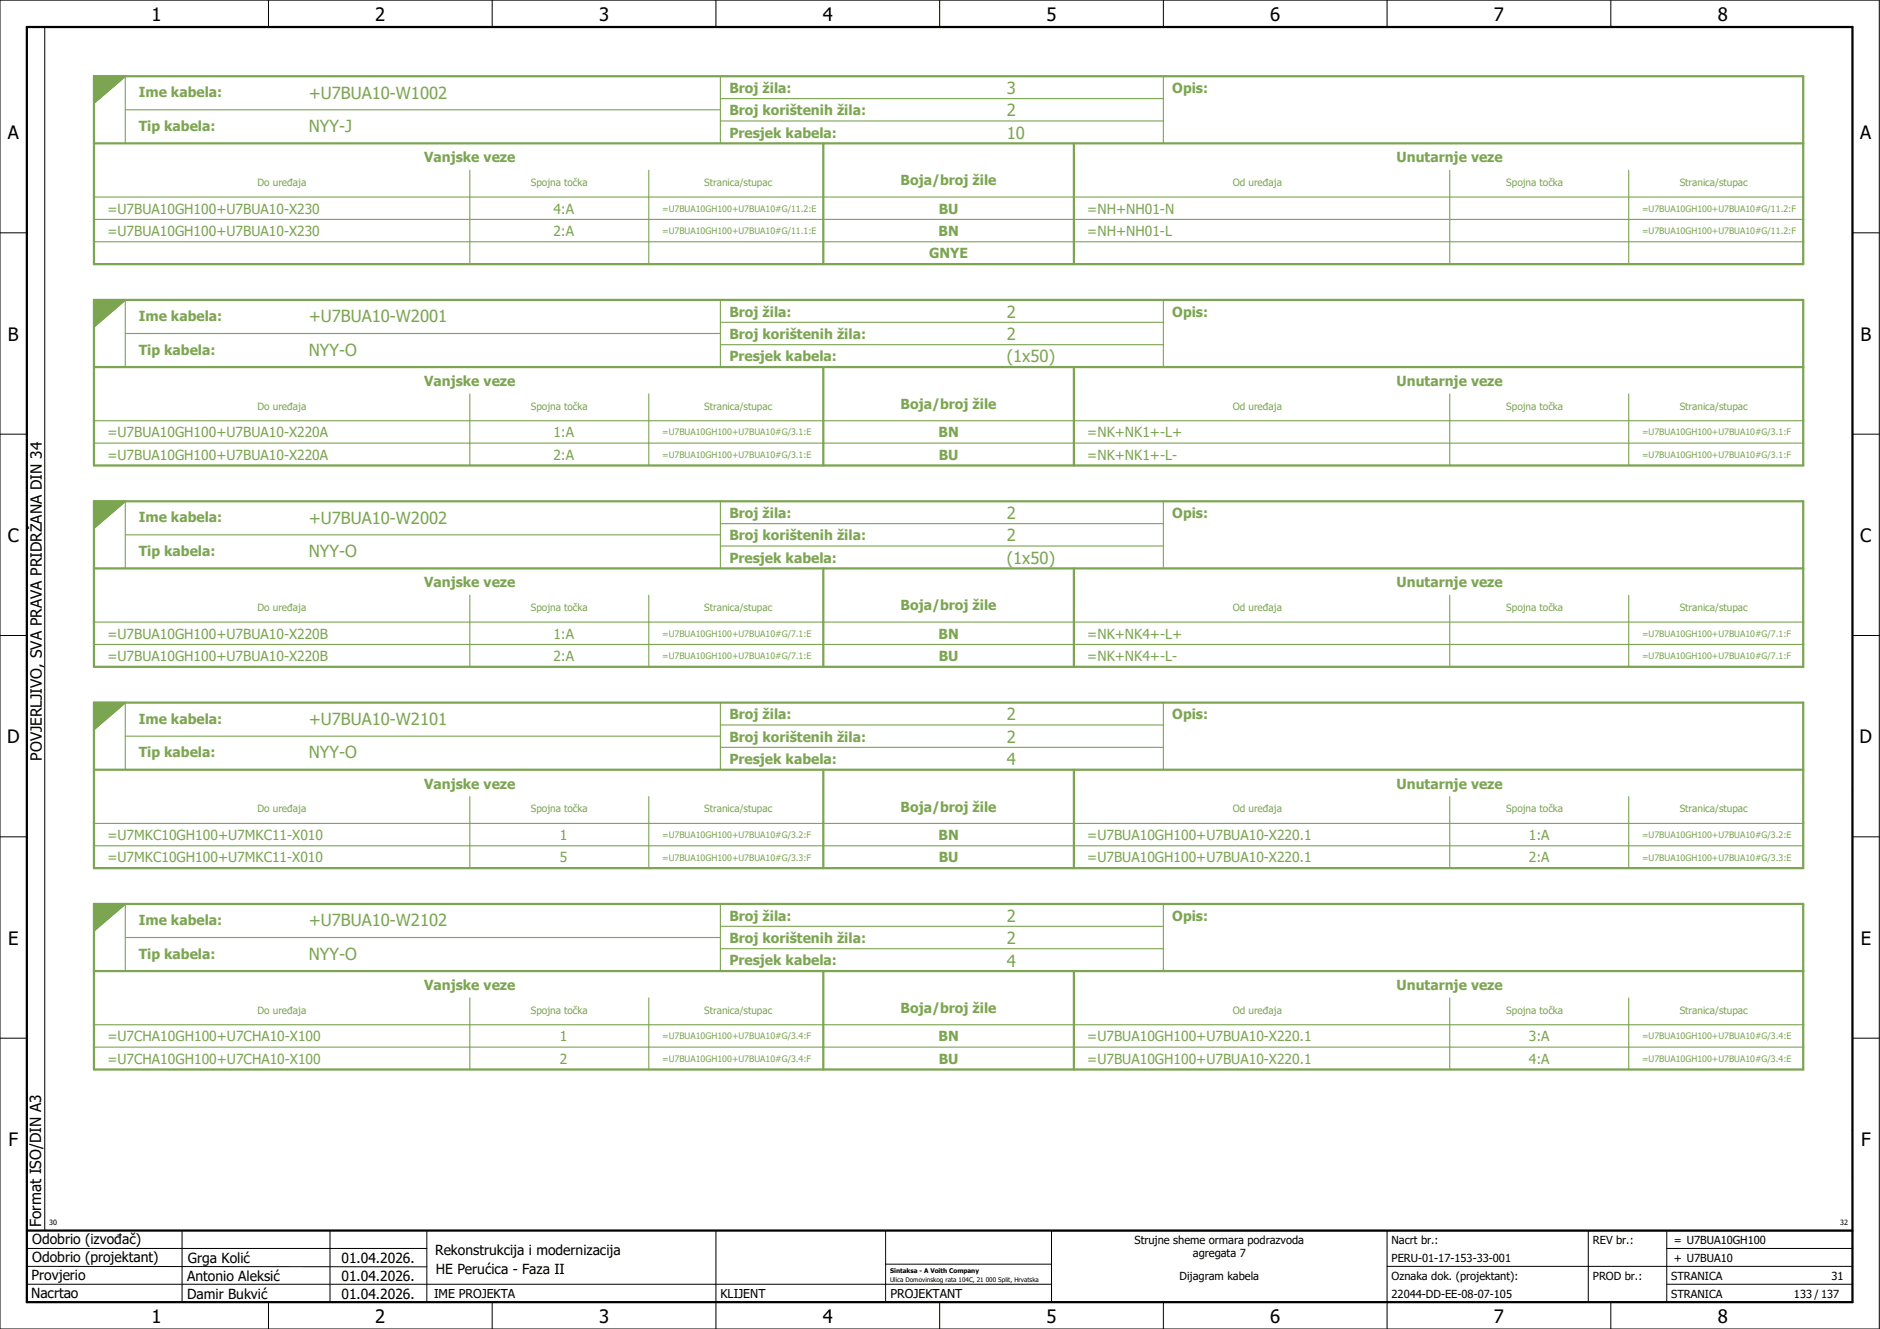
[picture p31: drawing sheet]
<svg xmlns="http://www.w3.org/2000/svg" width="420mm" height="297mm" viewBox="0 0 420 297" stroke-linecap="round" stroke-linejoin="round" font-family="sans-serif">
<defs><g id="words">
<g font-size="4.1">
<text x="33.9" y="4.7">1</text>
<text x="83.9" y="4.7">2</text>
<text x="133.9" y="4.7">3</text>
<text x="183.9" y="4.7">4</text>
<text x="233.9" y="4.7">5</text>
<text x="283.9" y="4.7">6</text>
<text x="333.9" y="4.7">7</text>
<text x="383.9" y="4.7">8</text>
<text x="1.8" y="31.2">A</text>
<text x="415.8" y="31.2">A</text>
<text x="1.8" y="76.2">B</text>
<text x="415.8" y="76.2">B</text>
<text x="1.8" y="121.2">C</text>
<text x="415.8" y="121.2">C</text>
<text x="1.6" y="166.2">D</text>
<text x="415.6" y="166.2">D</text>
<text x="1.8" y="211.2">E</text>
<text x="415.8" y="211.2">E</text>
<text x="1.9" y="256.2">F</text>
<text x="415.9" y="256.2">F</text>
<text x="33.9" y="295.7">1</text>
<text x="83.9" y="295.7">2</text>
<text x="133.9" y="295.7">3</text>
<text x="183.9" y="295.7">4</text>
<text x="233.9" y="295.7">5</text>
<text x="283.9" y="295.7">6</text>
<text x="333.9" y="295.7">7</text>
<text x="383.9" y="295.7">8</text>
</g>
<g font-size="3.7" fill="#7ca552">
<text x="69" y="22">+U7BUA10-W1002</text>
<text x="225" y="21">3</text>
<text x="69" y="29.5">NYY-J</text>
<text x="225" y="26">2</text>
<text x="225" y="31">10</text>
<text x="225" y="71">2</text>
<text x="69" y="72">+U7BUA10-W2001</text>
<text x="225" y="76">2</text>
<text x="69" y="79.5">NYY-O</text>
<text x="225" y="81">(1x50)</text>
<text x="69" y="117">+U7BUA10-W2002</text>
<text x="225" y="116">2</text>
<text x="69" y="124.5">NYY-O</text>
<text x="225" y="121">2</text>
<text x="225" y="126">(1x50)</text>
<text x="225" y="161">2</text>
<text x="69" y="162">+U7BUA10-W2101</text>
<text x="225" y="166">2</text>
<text x="69" y="169.5">NYY-O</text>
<text x="225" y="171">4</text>
<text x="69" y="207">+U7BUA10-W2102</text>
<text x="225" y="206">2</text>
<text x="69" y="214.5">NYY-O</text>
<text x="225" y="211">2</text>
<text x="225" y="216">4</text>
</g>
<g font-size="3.4">
<text x="9.4" y="170" transform="rotate(-90 9.4 170)">POVJERLJIVO, SVA PRAVA PRIDRŽANA DIN 34</text>
<text x="9.2" y="274.3" transform="rotate(-90 9.2 274.3)">Format ISO/DIN A3</text>
</g>
<g font-size="3.1" fill="#7ca552">
<text x="31" y="21.8">Ime kabela:</text>
<text x="163" y="20.8">Broj žila:</text>
<text x="262" y="20.8">Opis:</text>
<text x="31" y="29.3">Tip kabela:</text>
<text x="163" y="25.8">Broj korištenih žila:</text>
<text x="163" y="30.8">Presjek kabela:</text>
<text x="94.8" y="36.3">Vanjske veze</text>
<text x="201.3" y="41.4">Boja/broj žile</text>
<text x="312.1" y="36.3">Unutarnje veze</text>
<text x="24" y="47.8">=U7BUA10GH100+U7BUA10-X230</text>
<text x="123.7" y="47.8">4:A</text>
<text x="209.8" y="47.8">BU</text>
<text x="243" y="47.8">=NH+NH01-N</text>
<text x="24" y="52.8">=U7BUA10GH100+U7BUA10-X230</text>
<text x="123.7" y="52.8">2:A</text>
<text x="209.7" y="52.8">BN</text>
<text x="243" y="52.8">=NH+NH01-L</text>
<text x="207.7" y="57.8">GNYE</text>
<text x="31" y="71.8">Ime kabela:</text>
<text x="163" y="70.8">Broj žila:</text>
<text x="262" y="70.8">Opis:</text>
<text x="163" y="75.8">Broj korištenih žila:</text>
<text x="31" y="79.3">Tip kabela:</text>
<text x="163" y="80.8">Presjek kabela:</text>
<text x="94.8" y="86.3">Vanjske veze</text>
<text x="312.1" y="86.3">Unutarnje veze</text>
<text x="201.3" y="91.4">Boja/broj žile</text>
<text x="24" y="97.8">=U7BUA10GH100+U7BUA10-X220A</text>
<text x="123.7" y="97.8">1:A</text>
<text x="209.7" y="97.8">BN</text>
<text x="243" y="97.8">=NK+NK1+-L+</text>
<text x="24" y="102.8">=U7BUA10GH100+U7BUA10-X220A</text>
<text x="123.7" y="102.8">2:A</text>
<text x="209.8" y="102.8">BU</text>
<text x="243" y="102.8">=NK+NK1+-L-</text>
<text x="31" y="116.8">Ime kabela:</text>
<text x="163" y="115.8">Broj žila:</text>
<text x="262" y="115.8">Opis:</text>
<text x="31" y="124.3">Tip kabela:</text>
<text x="163" y="120.8">Broj korištenih žila:</text>
<text x="163" y="125.8">Presjek kabela:</text>
<text x="94.8" y="131.3">Vanjske veze</text>
<text x="312.1" y="131.3">Unutarnje veze</text>
<text x="201.3" y="136.4">Boja/broj žile</text>
<text x="24" y="142.8">=U7BUA10GH100+U7BUA10-X220B</text>
<text x="123.7" y="142.8">1:A</text>
<text x="209.7" y="142.8">BN</text>
<text x="243" y="142.8">=NK+NK4+-L+</text>
<text x="24" y="147.8">=U7BUA10GH100+U7BUA10-X220B</text>
<text x="123.7" y="147.8">2:A</text>
<text x="209.8" y="147.8">BU</text>
<text x="243" y="147.8">=NK+NK4+-L-</text>
<text x="31" y="161.8">Ime kabela:</text>
<text x="163" y="160.8">Broj žila:</text>
<text x="262" y="160.8">Opis:</text>
<text x="163" y="165.8">Broj korištenih žila:</text>
<text x="31" y="169.3">Tip kabela:</text>
<text x="163" y="170.8">Presjek kabela:</text>
<text x="94.8" y="176.3">Vanjske veze</text>
<text x="312.1" y="176.3">Unutarnje veze</text>
<text x="201.3" y="181.4">Boja/broj žile</text>
<text x="24" y="187.8">=U7MKC10GH100+U7MKC11-X010</text>
<text x="125.2" y="187.8">1</text>
<text x="209.7" y="187.8">BN</text>
<text x="243" y="187.8">=U7BUA10GH100+U7BUA10-X220.1</text>
<text x="341.7" y="187.8">1:A</text>
<text x="24" y="192.8">=U7MKC10GH100+U7MKC11-X010</text>
<text x="125.2" y="192.8">5</text>
<text x="209.8" y="192.8">BU</text>
<text x="243" y="192.8">=U7BUA10GH100+U7BUA10-X220.1</text>
<text x="341.7" y="192.8">2:A</text>
<text x="31" y="206.8">Ime kabela:</text>
<text x="163" y="205.8">Broj žila:</text>
<text x="262" y="205.8">Opis:</text>
<text x="31" y="214.3">Tip kabela:</text>
<text x="163" y="210.8">Broj korištenih žila:</text>
<text x="163" y="215.8">Presjek kabela:</text>
<text x="94.8" y="221.3">Vanjske veze</text>
<text x="312.1" y="221.3">Unutarnje veze</text>
<text x="201.3" y="226.4">Boja/broj žile</text>
<text x="24" y="232.8">=U7CHA10GH100+U7CHA10-X100</text>
<text x="125.2" y="232.8">1</text>
<text x="209.7" y="232.8">BN</text>
<text x="243" y="232.8">=U7BUA10GH100+U7BUA10-X220.1</text>
<text x="341.7" y="232.8">3:A</text>
<text x="24" y="237.8">=U7CHA10GH100+U7CHA10-X100</text>
<text x="125.2" y="237.8">2</text>
<text x="209.8" y="237.8">BU</text>
<text x="243" y="237.8">=U7BUA10GH100+U7BUA10-X220.1</text>
<text x="341.7" y="237.8">4:A</text>
</g>
<g font-size="3.1">
<text x="7.2" y="278.1">Odobrio (izvođač)</text>
<text x="97.2" y="280.5">Rekonstrukcija i modernizacija</text>
<text x="7.1" y="286.1">Provjerio</text>
<text x="7.2" y="282.1">Odobrio (projektant)</text>
<text x="41.8" y="286.2">Antonio Aleksić</text>
<text x="42" y="282.3">Grga Kolić</text>
<text x="76.3" y="282.3">01.04.2026.</text>
<text x="76.3" y="286.3">01.04.2026.</text>
<text x="97.4" y="284.8">HE Perućica - Faza II</text>
<text x="6.9" y="290">Nacrtao</text>
<text x="41.8" y="290.3">Damir Bukvić</text>
<text x="76.3" y="290.3">01.04.2026.</text>
</g>
<g font-size="2.7">
<text x="97" y="290.1">IME PROJEKTA</text>
<text x="161" y="290.1">KLIJENT</text>
<text x="199" y="290.1">PROJEKTANT</text>
</g>
<g font-size="2.5">
<text x="253.5" y="278">Strujne sheme ormara podrazvoda</text>
<text x="266.6" y="281">agregata 7</text>
<text x="311" y="278">Nacrt br.:</text>
<text x="356" y="278">REV br.:</text>
<text x="374.1" y="278">= U7BUA10GH100</text>
<text x="263.6" y="286">Dijagram kabela</text>
<text x="311" y="286">Oznaka dok. (projektant):</text>
<text x="311" y="282">PERU-01-17-153-33-001</text>
<text x="356" y="286">PROD br.:</text>
<text x="373.5" y="286">STRANICA</text>
<text x="374.1" y="282.1">+ U7BUA10</text>
<text x="409.3" y="286">31</text>
<text x="311" y="290">22044-DD-EE-08-07-105</text>
<text x="373.5" y="290">STRANICA</text>
<text x="400.9" y="290">133 / 137</text>
</g>
<g font-size="2.2" fill="#7ca552">
<text x="57.5" y="41.6">Do uređaja</text>
<text x="118.6" y="41.6">Spojna točka</text>
<text x="157.4" y="41.6">Stranica/stupac</text>
<text x="275.5" y="41.6">Od uređaja</text>
<text x="336.6" y="41.6">Spojna točka</text>
<text x="375.4" y="41.6">Stranica/stupac</text>
<text x="57.5" y="91.6">Do uređaja</text>
<text x="118.6" y="91.6">Spojna točka</text>
<text x="157.4" y="91.6">Stranica/stupac</text>
<text x="275.5" y="91.6">Od uređaja</text>
<text x="336.6" y="91.6">Spojna točka</text>
<text x="375.4" y="91.6">Stranica/stupac</text>
<text x="57.5" y="136.6">Do uređaja</text>
<text x="118.6" y="136.6">Spojna točka</text>
<text x="157.4" y="136.6">Stranica/stupac</text>
<text x="275.5" y="136.6">Od uređaja</text>
<text x="336.6" y="136.6">Spojna točka</text>
<text x="375.4" y="136.6">Stranica/stupac</text>
<text x="57.5" y="181.6">Do uređaja</text>
<text x="118.6" y="181.6">Spojna točka</text>
<text x="157.4" y="181.6">Stranica/stupac</text>
<text x="275.5" y="181.6">Od uređaja</text>
<text x="336.6" y="181.6">Spojna točka</text>
<text x="375.4" y="181.6">Stranica/stupac</text>
<text x="57.5" y="226.6">Do uređaja</text>
<text x="118.6" y="226.6">Spojna točka</text>
<text x="157.4" y="226.6">Stranica/stupac</text>
<text x="275.5" y="226.6">Od uređaja</text>
<text x="336.6" y="226.6">Spojna točka</text>
<text x="375.4" y="226.6">Stranica/stupac</text>
</g>
<g font-size="2" fill="#7ca552">
<text x="148" y="47.3">=U7BUA10GH100+U7BUA10#G/11.2:E</text>
<text x="367" y="47.3">=U7BUA10GH100+U7BUA10#G/11.2:F</text>
<text x="148" y="52.3">=U7BUA10GH100+U7BUA10#G/11.1:E</text>
<text x="367" y="52.3">=U7BUA10GH100+U7BUA10#G/11.2:F</text>
<text x="148" y="97.3">=U7BUA10GH100+U7BUA10#G/3.1:E</text>
<text x="367" y="97.3">=U7BUA10GH100+U7BUA10#G/3.1:F</text>
<text x="148" y="102.3">=U7BUA10GH100+U7BUA10#G/3.1:E</text>
<text x="367" y="102.3">=U7BUA10GH100+U7BUA10#G/3.1:F</text>
<text x="148" y="142.3">=U7BUA10GH100+U7BUA10#G/7.1:E</text>
<text x="367" y="142.3">=U7BUA10GH100+U7BUA10#G/7.1:F</text>
<text x="148" y="147.3">=U7BUA10GH100+U7BUA10#G/7.1:E</text>
<text x="367" y="147.3">=U7BUA10GH100+U7BUA10#G/7.1:F</text>
<text x="148" y="187.3">=U7BUA10GH100+U7BUA10#G/3.2:F</text>
<text x="367" y="187.3">=U7BUA10GH100+U7BUA10#G/3.2:E</text>
<text x="148" y="192.3">=U7BUA10GH100+U7BUA10#G/3.3:F</text>
<text x="367" y="192.3">=U7BUA10GH100+U7BUA10#G/3.3:E</text>
<text x="148" y="232.3">=U7BUA10GH100+U7BUA10#G/3.4:F</text>
<text x="367" y="232.3">=U7BUA10GH100+U7BUA10#G/3.4:E</text>
<text x="148" y="237.3">=U7BUA10GH100+U7BUA10#G/3.4:F</text>
<text x="367" y="237.3">=U7BUA10GH100+U7BUA10#G/3.4:E</text>
</g>
<g font-size="1.6">
<text x="11" y="273.7">30</text>
<text x="411.2" y="273.7">32</text>
</g>
<g font-size="1.4">
<text x="198.9" y="284.4">Sintaksa - A Voith Company</text>
<text x="198.9" y="286.4">Ulica Domovinskog rata 104C, 21 000 Split, Hrvatska</text>
</g>
</g></defs>
<g fill="none" stroke="#000" stroke-width=".22">
<path d="M0 0h420v297h-420zM10 6v269M60 0v6M110 0v6M160 0v6M210 0v6M260 0v6M310 0v6M360 0v6M0 52h6M414 52h6M0 97h6"/>
<path d="M414 97h6M0 142h6M414 142h6M414 176.3v87.4M0 187h6M414 187h6M0 232h6M414 232h6M6 279h89.4M40.7 275v16M73.7 274.9v16M95.4 275.1v16"/>
<path d="M160 275v22M197.9 275.1v16M310 275v22M355 275v16M372.5 279h41.5M372.5 275v16M414 275h-179v16M6 283l89.4 .1M6 287h229M60 291v6M110 291v6M197.9 282.5h37.1"/>
<path d="M210 291v6M260 291v6M310 283h104M360 291v6M372.5 287h41.5"/>
</g>
<path d="M6 6h408v285h-408zM6 275h408" fill="none" stroke="#000" stroke-width=".5"/>
<g fill="none" stroke="#7ca552" stroke-width=".5">
<path d="M21 17h382v42h-382zM21 32h382M184 32v27M240 32v27M21 67h382v37h-382zM21 82h382M184 82v22M240 82v22M21 112h382v37h-382zM21 127h382M184 127v22M240 127v22"/>
<path d="M21 157h382v37h-382zM21 172h382M184 172v22M240 172v22M21 202h382v37h-382zM21 217h382M184 217v22M240 217v22"/>
</g>
<g fill="none" stroke="#7ca552" stroke-width=".25">
<path d="M28 17v15M161 17v15M260 17v15M28 24.5h133M105 38v21M145 38v21M161 22h99M161 27h99M324 38v21M364 38v21M21 44h382M21 49h382"/>
<path d="M21 54h382M21 59h382M28 67v15M28 74.5h133M161 67v15M161 72h99M161 77h99M260 67v15M21 94h382M21 99h382M105 88v16M145 88v16"/>
<path d="M324 88v16M364 88v16M21 104h382M28 112v15M28 119.5h133M161 112v15M161 117h99M260 112v15M21 139h382M105 133v16M145 133v16M161 122h99"/>
<path d="M324 133v16M364 133v16M21 144h382M21 149h382M28 157v15M161 157v15M260 157v15M28 164.5h133M105 178v16M145 178v16M161 162h99M161 167h99"/>
<path d="M324 178v16M364 178v16M21 184h382M21 189h382M21 194h382M28 202v15M28 209.5h133M161 202v15M161 207h99M161 212h99M260 202v15M21 229h382"/>
<path d="M21 234h382M21 239h382M105 223v16M145 223v16M324 223v16M364 223v16"/>
</g>
<path d="M21 17h7l-7 6zM21 67h7l-7 6zM21 112h7l-7 6zM21 157h7l-7 6zM21 202h7l-7 6z" fill="none" stroke="#7ca552" stroke-width=".35"/>
<g fill="#7ca552" stroke="#7ca552" stroke-width=".22">
<path d="M21 17h7l-7 6z"/>
<path d="M21 67h7l-7 6z"/>
<path d="M21 112h7l-7 6z"/>
<path d="M21 157h7l-7 6z"/>
<path d="M21 202h7l-7 6z"/>
</g>
<use href="#words"/>
</svg>
